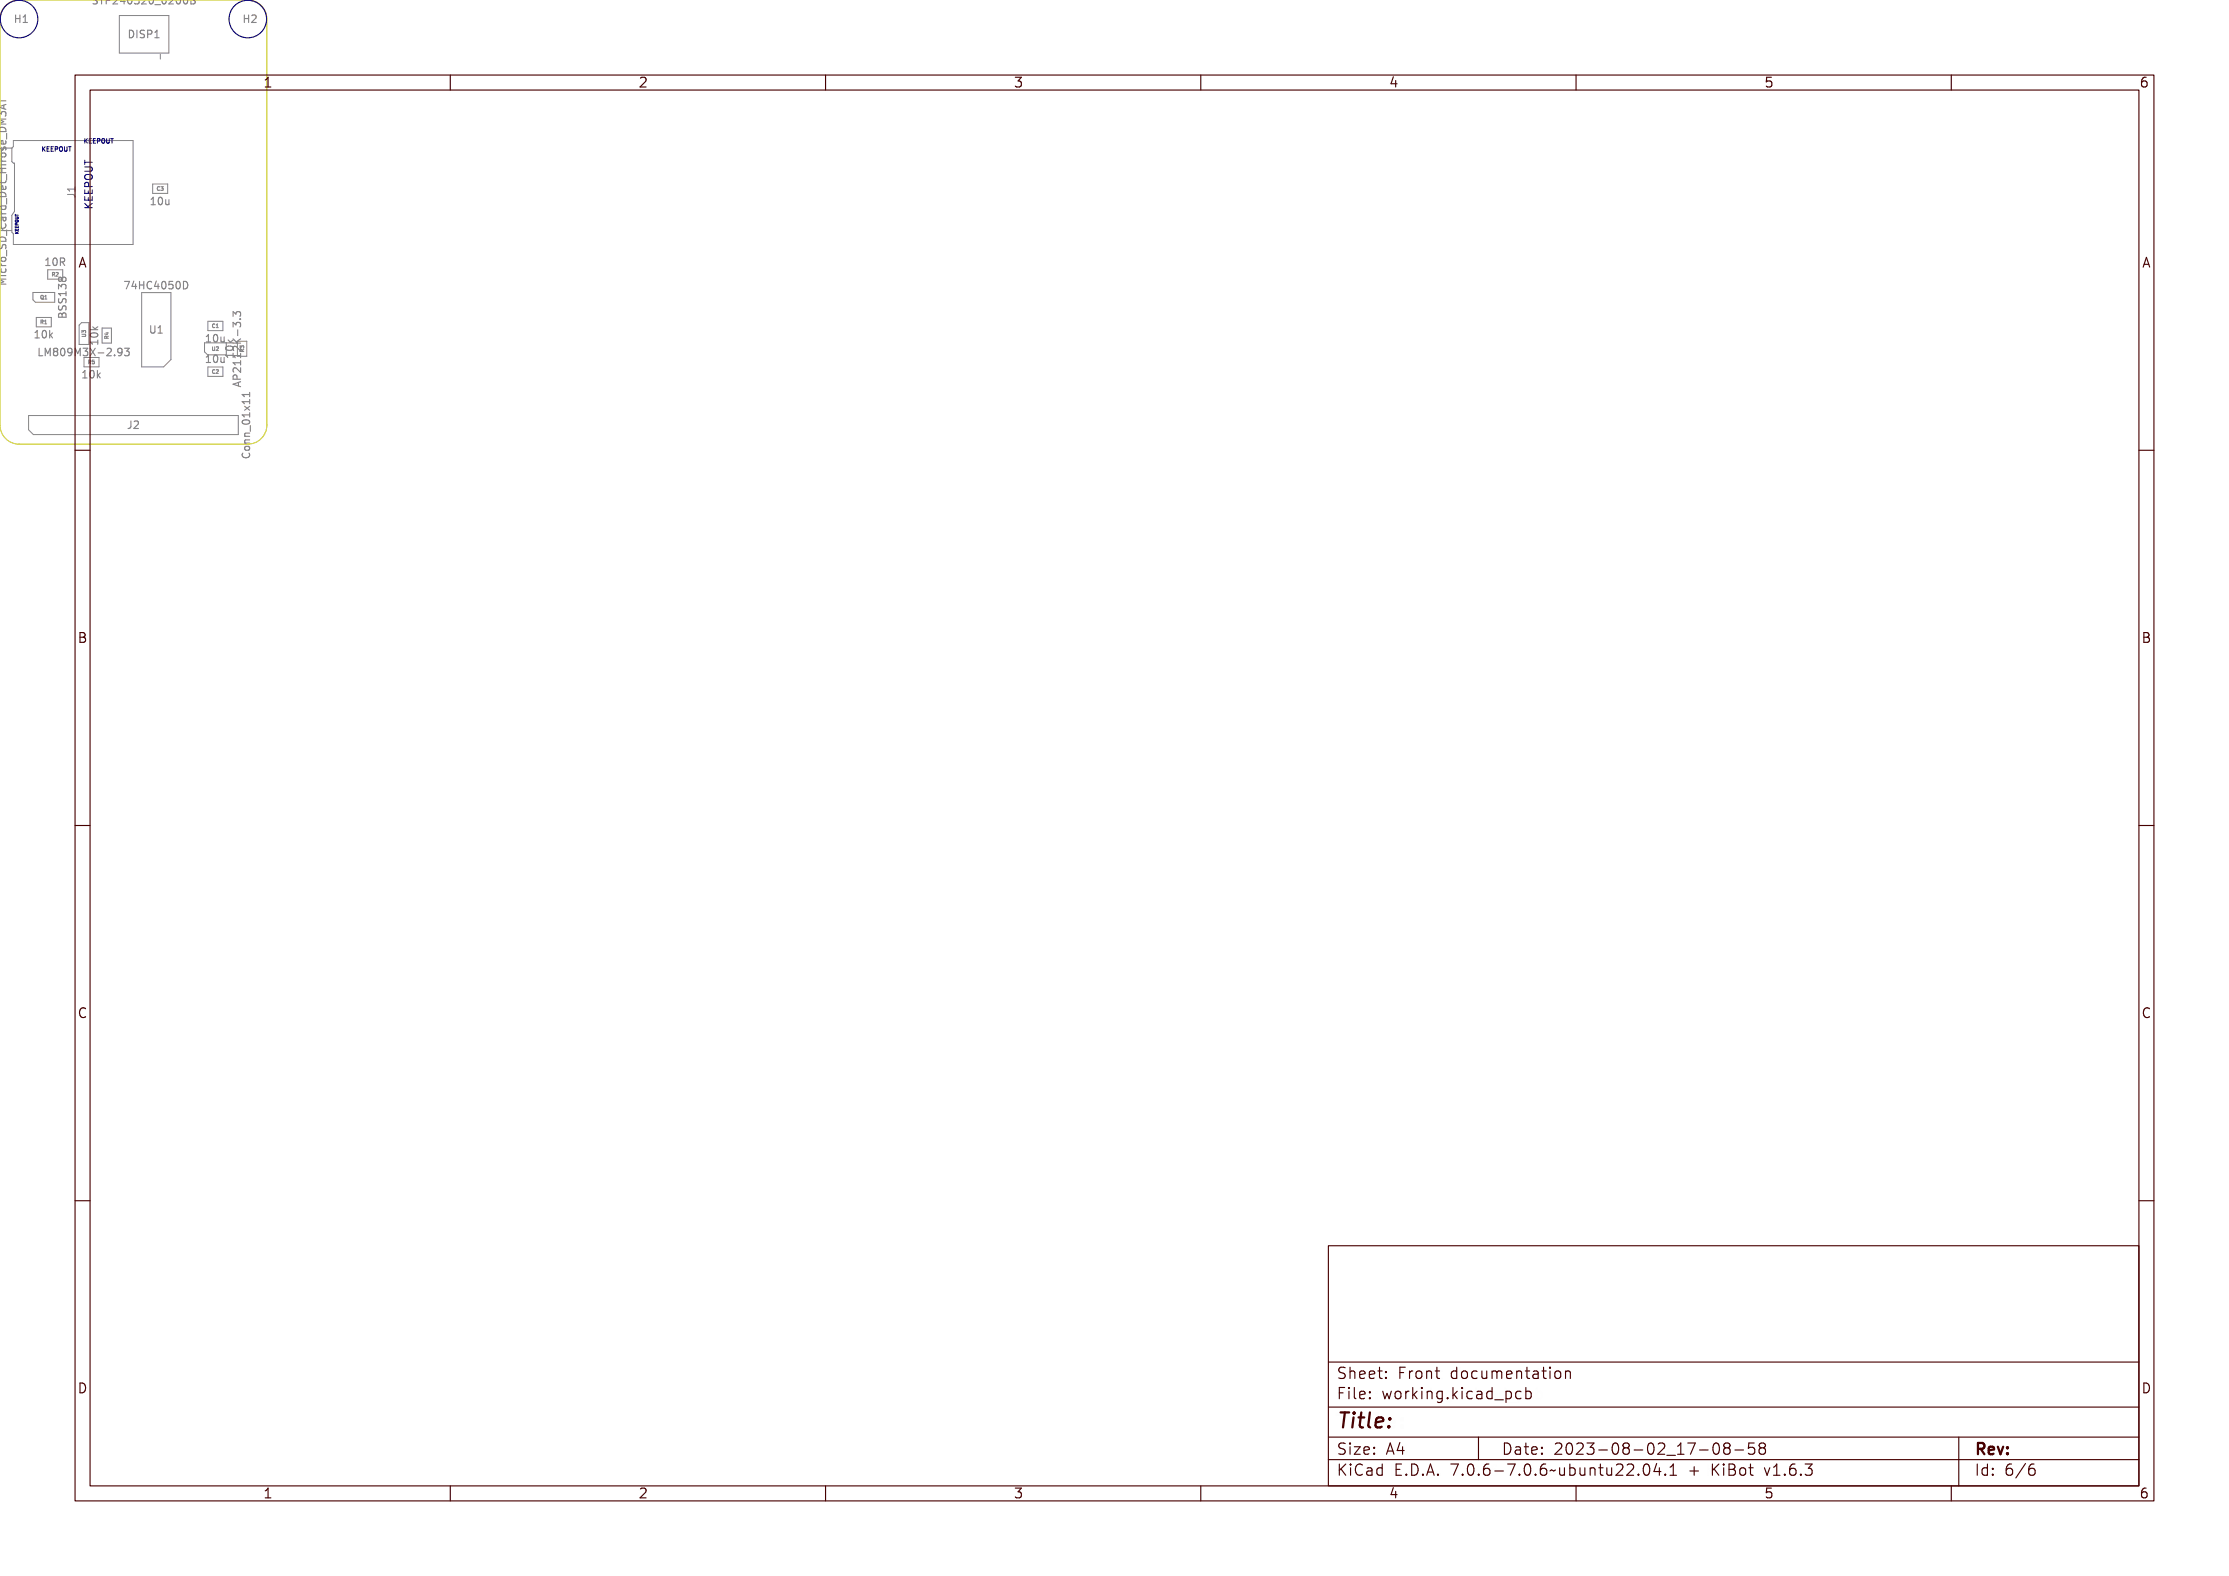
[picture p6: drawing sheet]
<svg xmlns="http://www.w3.org/2000/svg" width="297mm" height="210mm" viewBox="0 0 297 210" stroke-linecap="round" stroke-linejoin="round" font-family="sans-serif">
<defs><g id="words">
<text font-size="2.7" fill="#480000" x="178" y="190.3">Title:</text>
<g font-size="2" fill="#480000">
<text x="178" y="183.7">Sheet: Front documentation</text>
<text x="178" y="186.5">File: working.kicad_pcb</text>
<text x="178" y="193.9">Size: A4</text>
<text x="178" y="196.6">KiCad E.D.A. 7.0.6-7.0.6~ubuntu22.04.1 + KiBot v1.6.3</text>
<text x="200" y="193.9">Date: 2023-08-02_17-08-58</text>
<text x="263" y="196.6">Id: 6/6</text>
<text x="263" y="193.9">Rev:</text>
</g>
<g font-size="1.7" fill="#480000">
<text x="35" y="11.7">1</text>
<text x="85" y="11.7">2</text>
<text x="135" y="11.7">3</text>
<text x="185" y="11.7">4</text>
<text x="235" y="11.7">5</text>
<text x="285" y="11.7">6</text>
<text x="10.5" y="35.7">A</text>
<text x="285.5" y="35.7">A</text>
<text x="10.5" y="85.6">B</text>
<text x="285.5" y="85.6">B</text>
<text x="10.5" y="135.7">C</text>
<text x="285.5" y="135.7">C</text>
<text x="10.5" y="185.6">D</text>
<text x="285.5" y="185.6">D</text>
<text x="35" y="199.7">1</text>
<text x="85" y="199.7">2</text>
<text x="135" y="199.7">3</text>
<text x="185" y="199.7">4</text>
<text x="235" y="199.7">5</text>
<text x="285" y="199.7">6</text>
</g>
<g font-size="1.3" fill="#848484">
<text x="2" y="3">H1</text>
<text x="13.2" y=".6">STP240320_0200B</text>
<text x="17.2" y="5.1">DISP1</text>
<text x="32.5" y="3">H2</text>
<text x="20.1" y="27.3">10u</text>
<text x="6.2" y="35.4">10R</text>
<text x=".8" y="37.6" transform="rotate(-90 .8 37.6)">Micro_SD_Card_Det_Hirose_DM3AT</text>
<text x="17.2" y="38.5">74HC4050D</text>
<text x="4.6" y="45.1">10k</text>
<text x="6" y="47.5">LM809M3X-2.93</text>
<text x="8.8" y="42" transform="rotate(-90 8.8 42)">BSS138</text>
<text x="20" y="44.4">U1</text>
<text x="27.5" y="45.6">10u</text>
<text x="11" y="50.4">10k</text>
<text x="27.5" y="48.4">10u</text>
<text x="17" y="57.1">J2</text>
<text x="33.3" y="60.7" transform="rotate(-90 33.3 60.7)">Conn_01x11</text>
</g>
<g font-size=".8" fill="#000084">
<text x="5.8" y="20.2">KEEPOUT</text>
<text x="11.5" y="19.1">KEEPOUT</text>
</g>
<g font-size=".7" fill="#848484">
<text x="20.9" y="25.4">C3</text>
<text x="5.4" y="39.9">Q1</text>
<text x="7" y="36.8">R2</text>
<text x="5.4" y="43.2">R1</text>
<text x="28.3" y="43.7">C1</text>
<text x="28.3" y="46.7">U2</text>
<text x="11.8" y="48.5">R5</text>
<text x="28.3" y="49.8">C2</text>
</g>
</g></defs>
<g fill="none" stroke="#848484" stroke-width=".15">
<path d="M12.5 -.1l.4 .2M13.3 -.1v.1a.36 .36 0 0 1 .5 .4l-.2 .1-.3-.1v.1a.33 .33 0 0 0 .5 0 .33 .33 0 0 0 0-.4l-.4-.2M14.3 -.1v.7h.2v-.6M14.9 -.1v.7h.1v-.4h.3l.2-.3M15.4 -.1l-.2 .2h-.2v-.1M16.1 -.1l-.4 .7h.6v-.1h-.5l.5-.6M16.6 0l-.1 .3h.4v.3h.1v-.3h.1v-.1h-.1v-.2M16.7 0l-.1 .2h.3v-.2M17.4 -.1l.1 .5 .1 .1 .1-.1 .1-.4M17.9 -.1v.2a.39 .39 0 0 1-.3 .5 .43 .43 0 0 1-.3-.6M18.5 -.1l-.2 .1v.1a.22 .22 0 0 1 .2 .1 .22 .22 0 0 1-.1 .3 .22 .22 0 0 1-.2-.1h-.1v.1a.34 .34 0 0 0 .4 0 .34 .34 0 0 0 .1-.4h-.1l.1-.2M19.3 -.1l-.4 .7h.6v-.1h-.5l.5-.6"/>
<path d="M19.8 -.1l.1 .5 .1 .1 .1-.1 .1-.4M20.3 -.1v.2a.39 .39 0 0 1-.3 .5 .43 .43 0 0 1-.3-.6M21.4 -.1l.1 .5 .1 .1 .1-.1 .1-.4M21.9 -.1v.2a.39 .39 0 0 1-.3 .5 .43 .43 0 0 1-.3-.6M22.5 -.1l-.4 .7h.6v-.1h-.5l.5-.6M23 -.1l.1 .5 .1 .1 .1-.1 .1-.4M23.5 -.1v.2a.39 .39 0 0 1-.3 .5 .43 .43 0 0 1-.3-.6M23.8 -.1l.1 .5 .1 .1 .2-.1v-.4M24.3 -.1v.2a.39 .39 0 0 1-.3 .5 .43 .43 0 0 1-.3-.6M24.5 -.1v.7a.54 .54 0 0 0 .6-.2v-.2l-.2-.1 .2-.2M24.9 -.1l-.2 .1M25.9 -.1l-.1 .1"/>
<path d="M-.1 17a.51 .51 0 0 1 .7-.1 .51 .51 0 0 1 .2 .6h-.9M-.1 16h.9v.1h-.8l.5 .2v.1l-.5 .2h.8v.1h-.9M-.1 15.3h.3l.1 .2a.31 .31 0 0 1 .5-.2 .31 .31 0 0 1 0 .5l-.1 .1a.23 .23 0 0 0 0-.4 .23 .23 0 0 0-.3 0v.2h-.1a.19 .19 0 0 0-.1-.3 .19 .19 0 0 0-.3 .1 .19 .19 0 0 0 .1 .3h-.1M-.1 14.6l.9-.2v.1l-.2 .1v.3l.2 .1v.1l-.9-.2M-.1 13.6l.1 .3h.8v.1h-.8l-.1 .3M0 16.2l.4 .2-.5 .1M0 14.8l.5-.2v.3zM0 14.8h.1M0 17h.6l.1 .3h-.7zM.1 19.3l.1 .1a.17 .17 0 0 0 0 .2 .17 .17 0 0 0 .2 .1 .25 .25 0 0 1 .2-.4 .25 .25 0 0 1 .2 .3v.2h-.1a.18 .18 0 0 0 .1-.3 .18 .18 0 0 0-.2 0 .25 .25 0 0 1-.2 .3 .25 .25 0 0 1-.3-.2zM.2 18.5l.3-.1v.6a.28 .28 0 0 0 .3-.2 .28 .28 0 0 0-.1-.3 .33 .33 0 0 1 .1 .4 .33 .33 0 0 1-.3 .2 .33 .33 0 0 1-.4-.2 .33 .33 0 0 1 .1-.4zM.2 18.6h.2v.4l-.2-.2z"/>
<path d="M1.1 17.6v.8zM12.4 .5h.5M17.3 4.1a.5 .5 0 0 1 .6 .5 .5 .5 0 0 1-.6 .5zM17.4 4.2a.38 .38 0 0 1 .4 .4 .38 .38 0 0 1-.4 .4zM18.1 4.1h.6v.1h-.2v.8h.2v.1h-.6v-.1h.2v-.8h-.2zM19 4.2l.3-.1h.2v.2a.21 .21 0 0 0-.3-.1 .21 .21 0 0 0-.1 .3 .33 .33 0 0 1 .4 .4 .33 .33 0 0 1-.5 .2l-.1-.2a.23 .23 0 0 0 .3 .1 .23 .23 0 0 0 .1-.3 .31 .31 0 0 1-.4-.2 .31 .31 0 0 1 .1-.3zM19.7 4.1a.5 .5 0 0 1 .6 .2v.1a.33 .33 0 0 1-.4 .3v.4h-.2zM19.9 4.2h.1a.18 .18 0 0 1 .2 .2 .18 .18 0 0 1-.2 .2h-.1zM20.4 .8l.8 .1zM20.6 4.1h.3v.9h.2v.1h-.5v-.1h.2v-.8l-.2 .1zM24.7 .1h.1a.18 .18 0 0 1 .2 .2 .18 .18 0 0 1-.2 .2h-.1zM25.4 0h.4"/>
<path d="M25.8 0a.27 .27 0 0 1 .2 .2 .27 .27 0 0 1-.2 .3h-.4M-.1 36.9h.9v.1h-.8l.5 .2v.1l-.5 .1h.8v.2h-.9M-.1 32.1h.1a.21 .21 0 0 0-.1 .3 .21 .21 0 0 0 .3 .1 .33 .33 0 0 1 .4-.4 .33 .33 0 0 1 .2 .5l-.2 .1a.23 .23 0 0 0 .2-.3 .23 .23 0 0 0-.4-.1 .31 .31 0 0 1-.1 .3 .31 .31 0 0 1-.4 0M-.1 31.4a.51 .51 0 0 1 .7-.1 .51 .51 0 0 1 .2 .6h-.9M-.1 29.9a.38 .38 0 0 0 .5 .3 .38 .38 0 0 0 .3-.5h.1a.46 .46 0 0 1-.1 .5 .46 .46 0 0 1-.6 .1l-.2-.1M-.1 29.7h.1l-.1 .2M-.1 25.8a.51 .51 0 0 1 .7-.1 .51 .51 0 0 1 .2 .6h-.9M-.1 24.4h.2v-.3h.1v.3h.5v-.3h.1v.3l-.1 .1h-.5v.2h-.1v-.2h-.2M-.1 22.5h.9v.1h-.4v.4h.4v.1h-.9M0 37.1l.4 .1-.5 .1M0 36.3l-.1 .2M0 27.3h.8v.1h-.1l.1 .1a.36 .36 0 0 1-.3 .4 .36 .36 0 0 1-.4-.4l.1-.1h-.2"/>
<path d="M0 22.6h.3v.4h-.4M0 21.9l-.1 .1M0 31.5h.6l.1 .3h-.7zM0 25.9h.6l.1 .3h-.7zM.1 36.3h.6v-.2h.1v.6h-.1v-.2h-.5v.1h-.1zM.1 21.9h.6v-.2h.1v.6h-.1v-.3h-.5v.2h-.1zM.1 34.5h.2a.24 .24 0 0 0-.1 .2 .24 .24 0 0 0 .3 .1h.3v.2h-.7v-.2h.1a.26 .26 0 0 1-.1-.3zM.1 28h.2a.24 .24 0 0 0-.1 .3 .24 .24 0 0 0 .3 .1h.3v.1h-.7v-.1h.1a.26 .26 0 0 1-.1-.4zM.1 20.8h.2a.24 .24 0 0 0-.1 .3 .24 .24 0 0 0 .3 .1h.3v.1h-.7v-.1h.1a.26 .26 0 0 1-.1-.4zM.1 35.3h.2a.27 .27 0 0 0 0 .4 .27 .27 0 0 0 .3 0 .27 .27 0 0 0 .1-.4 .3 .3 0 0 1 .2 .4 .3 .3 0 0 1-.4 .2 .36 .36 0 0 1-.4-.2 .36 .36 0 0 1 0-.4zM.1 29l.7-.1v.1h-.1a.25 .25 0 0 1 .1 .3 .25 .25 0 0 1-.3 .2 .25 .25 0 0 1-.1-.3v-.2a.24 .24 0 0 0-.2 .2 .24 .24 0 0 0 .1 .2 .29 .29 0 0 1-.2-.4zM.2 33.8a.36 .36 0 0 1 .5-.1 .36 .36 0 0 1-.1 .6h-.1a.32 .32 0 0 1-.4-.2 .32 .32 0 0 1 .1-.3z"/>
<path d="M.2 24.9h.3v.5a.28 .28 0 0 0 .3-.2 .28 .28 0 0 0-.1-.3 .33 .33 0 0 1 .1 .4 .33 .33 0 0 1-.3 .2 .33 .33 0 0 1-.4-.2 .33 .33 0 0 1 .1-.4zM.2 20.1a.36 .36 0 0 1 .5 0 .36 .36 0 0 1-.1 .6h-.1a.32 .32 0 0 1-.4-.2 .32 .32 0 0 1 .1-.4zM.2 25h.2v.4l-.2-.2zM.3 33.9l.3-.1 .1 .1a.26 .26 0 0 1-.2 .3 .26 .26 0 0 1-.3-.3zM.3 27.5l.3-.1 .1 .1a.26 .26 0 0 1-.2 .3 .26 .26 0 0 1-.3-.3zM.3 20.2h.3l.1 .1a.26 .26 0 0 1-.2 .3 .26 .26 0 0 1-.3-.3zM.5 29a.21 .21 0 0 1 .2 .1 .21 .21 0 0 1 0 .3l-.2-.1zM1.1 32.8v.8zM1.1 30.4v.8zM1.1 26.4v.8zM1.1 23.2v.8zM6.3 34.5h.4v.8h.2v.1h-.6v-.1h.2v-.7h-.2z"/>
<path d="M7.1 34.6a.27 .27 0 0 1 .5 0l.1 .1a.43 .43 0 0 1 0 .5 .43 .43 0 0 1-.5 .2 .7 .7 0 0 1-.1-.8zM7.3 34.6l.1-.1a.54 .54 0 0 1 0 .8l-.2-.2zM7.9 34.5a.49 .49 0 0 1 .5 .1v.2l-.1 .2 .3 .4h-.2l-.1-.3-.2-.1h-.1v.4h-.1zM7.9 39.1h.8v-.2h.1v.5h-.1v-.2h-.7v.3h-.1zM7.9 39.8h.1a.21 .21 0 0 0-.1 .3 .21 .21 0 0 0 .3 0 .33 .33 0 0 1 .4-.4 .33 .33 0 0 1 .2 .6h-.1a.23 .23 0 0 0 .1-.3 .23 .23 0 0 0-.4-.1 .33 .33 0 0 1-.4 .4 .33 .33 0 0 1-.1-.5zM7.9 38.2h.3l.1 .1a.31 .31 0 0 1 .5-.1 .31 .31 0 0 1 0 .5h-.1a.23 .23 0 0 0 0-.3 .23 .23 0 0 0-.3 0v.2h-.1a.19 .19 0 0 0-.1-.3 .19 .19 0 0 0-.3 .1 .19 .19 0 0 0 .1 .2l-.1 .1zM7.9 37.4l.3-.1 .1 .2a.28 .28 0 0 1 .5-.1 .28 .28 0 0 1 0 .4 .28 .28 0 0 1-.5-.1 .27 .27 0 0 1-.4 .1 .27 .27 0 0 1 0-.4zM8 34.6h.1a.17 .17 0 0 1 .2 .1 .17 .17 0 0 1-.2 .2h-.1zM16.6 37.5h.7l-.5 1M17.3 37.6h.6l-.3 .9h-.2l.4-.8h-.5zM18.5 37.6h.1v.6h.2v.1h-.2v.2h-.1v-.2h-.4zM18.5 37.7v.5h-.3z"/>
<path d="M18.9 37.6h.1v.4h.4v-.4h.1v.9h-.1v-.4h-.4v.4h-.1zM19.8 37.7l.4-.1h.1v.1h-.1a.37 .37 0 0 0-.4 .4 .37 .37 0 0 0 .5 .3v.1a.46 .46 0 0 1-.5-.1 .46 .46 0 0 1-.1-.6zM20.9 37.6h.1v.6h.2v.1h-.2v.2h-.1v-.2h-.4zM20.9 37.7v.5h-.3zM21.4 37.7a.27 .27 0 0 1 .5 0v.1a.43 .43 0 0 1 0 .5 .43 .43 0 0 1-.4 .2 .7 .7 0 0 1-.1-.8zM21.5 37.7h.1a.54 .54 0 0 1 0 .8l-.1-.3zM22.2 37.6h.5v.1h-.4v.2a.36 .36 0 0 1 .4 .5 .36 .36 0 0 1-.6 .1v-.1a.26 .26 0 0 0 .4 .1 .26 .26 0 0 0 0-.4 .26 .26 0 0 0-.3 0zM23 37.7a.27 .27 0 0 1 .5 0v.1a.43 .43 0 0 1 .1 .5 .43 .43 0 0 1-.5 .2 .7 .7 0 0 1-.1-.8zM23.2 37.7a.54 .54 0 0 1 0 .8l-.1-.3zM23.7 37.6a.5 .5 0 0 1 .7 .5 .5 .5 0 0 1-.7 .4zM23.9 37.7a.38 .38 0 0 1 .3 .4 .38 .38 0 0 1-.3 .3zM24.7 37.5a.54 .54 0 0 1 .3 .5 .54 .54 0 0 1-.3 .5"/>
<path d="M4.8 44.1h.3v.9h.2v.1h-.5v-.1h.2v-.8l-.2 .1zM5.2 46.4v1h.5M5.6 44.2a.27 .27 0 0 1 .5 0v.2a.43 .43 0 0 1 .1 .5 .43 .43 0 0 1-.5 .2 .69 .69 0 0 1-.1-.9zM5.8 44.2a.54 .54 0 0 1 0 .8l-.1-.2zM6.1 46.5h.2v.8h.4v.2h-.6zM6.4 44.1h.1v.6l.3-.4h.2l-.3 .3 .3 .5h-.1l-.3-.4-.1 .1v.3h-.1zM6.8 46.5h.2l.2 .5 .2-.5h.1v1h-.1v-.9l-.2 .5h-.1l-.1-.5v.9h-.2zM7.8 46.5a.27 .27 0 0 1 .4 0 .27 .27 0 0 1-.1 .4 .28 .28 0 0 1 .1 .5 .28 .28 0 0 1-.4 0 .28 .28 0 0 1 .1-.5l-.2-.1zM7.9 40.6h.1a.21 .21 0 0 0-.1 .3 .21 .21 0 0 0 .3 0 .33 .33 0 0 1 .4-.4 .33 .33 0 0 1 .2 .6h-.1a.23 .23 0 0 0 .1-.3 .23 .23 0 0 0-.4-.1 .33 .33 0 0 1-.4 .4 .33 .33 0 0 1-.1-.5zM7.9 41.4l.3-.1 .1 .2a.27 .27 0 0 1 .4-.2 .27 .27 0 0 1 .1 .3v.3h-.9zM8 41.5h.2l.1 .3h-.3zM8.4 41.5h.3v.3h-.3z"/>
<path d="M8.6 46.6a.27 .27 0 0 1 .4 0l.1 .1a.43 .43 0 0 1 0 .5 .43 .43 0 0 1-.4 .2 .7 .7 0 0 1-.1-.8zM8.7 46.6h.1a.54 .54 0 0 1 0 .8l-.2-.3zM9.3 46.5a.31 .31 0 0 1 .4 0 .31 .31 0 0 1 .2 .2 .46 .46 0 0 1 0 .5 .46 .46 0 0 1-.5 .3l-.1-.2a.29 .29 0 0 0 .4 0 .29 .29 0 0 0 .1-.3 .31 .31 0 0 1-.5 0 .31 .31 0 0 1 0-.5zM10 46.5h.2l.2 .5 .2-.5h.1v1h-.1v-.9l-.2 .5h-.1l-.1-.5v.9h-.2zM10.9 46.5a.29 .29 0 0 1 .5 0 .29 .29 0 0 1-.1 .4 .31 .31 0 0 1 .1 .5 .31 .31 0 0 1-.5 0v-.1a.23 .23 0 0 0 .3 .1 .23 .23 0 0 0 0-.4h-.1v-.1a.19 .19 0 0 0 .2-.1 .19 .19 0 0 0-.1-.3 .19 .19 0 0 0-.2 .1zM11.1 49.5l.4-.1v.9h.2v.1h-.5v-.1h.2v-.7h-.3zM11.6 46.5h.2l.2 .3 .2-.3h.2l-.3 .4 .3 .6h-.2l-.2-.5-.3 .5h-.1l.3-.6zM12 49.6a.27 .27 0 0 1 .4 0l.1 .1a.43 .43 0 0 1 0 .5 .43 .43 0 0 1-.4 .2 .69 .69 0 0 1-.1-.8zM12 43.9h1M12.1 44.5a.59 .59 0 0 1 .9 .2 .57 .57 0 0 1-1-.1zM12.1 45.4h.9v-.2h.1v.5h-.1v-.2h-.8l.1 .3h-.2zM12.1 49.5h.1a.54 .54 0 0 1 0 .8l-.2-.2z"/>
<path d="M12.1 44.6a.62 .62 0 0 1 1 .1 .56 .56 0 0 1-.5 .3 .56 .56 0 0 1-.5-.3zM12.2 44.6l.6-.1 .2 .2a.54 .54 0 0 1-.8 0zM12.3 43.6l.3 .3 .5-.4v.2l-.4 .2 .1 .1h.3v.2h-1v-.2h.5l-.3-.3zM12.4 43.5l.3 .4M12.6 47h.4v.1h-.4zM12.7 49.4h.2v.6l.3-.3h.1l-.3 .3 .4 .4h-.2l-.2-.4-.1 .1v.3h-.2zM13 45.3v.6M13 45.6h-1l.3 .3M13 43.5l-.4 .3M13.3 46.5a.35 .35 0 0 1 .5 .1 .35 .35 0 0 1-.2 .5l-.2 .2h.5v.2h-.6l.2-.4a.27 .27 0 0 0 .2-.3 .27 .27 0 0 0-.2-.2l-.2 .1zM14.3 47.3h.2v.2h-.2zM15 46.5a.31 .31 0 0 1 .3 0 .31 .31 0 0 1 .2 .2 .46 .46 0 0 1 0 .5 .46 .46 0 0 1-.5 .3v-.2a.29 .29 0 0 0 .3 0 .29 .29 0 0 0 .1-.3 .31 .31 0 0 1-.5 0 .31 .31 0 0 1 .1-.5z"/>
<path d="M15.7 46.5a.29 .29 0 0 1 .5 0 .29 .29 0 0 1-.1 .4 .31 .31 0 0 1 .1 .5 .31 .31 0 0 1-.4 0l-.1-.1a.23 .23 0 0 0 .3 .1 .23 .23 0 0 0 0-.4h-.1v-.1a.19 .19 0 0 0 .2-.1 .19 .19 0 0 0 0-.3 .19 .19 0 0 0-.3 .1zM16.6 46.4h.6l-.3 .4 .3 .1v.3l-.2 .2h-.3M30.1 47.4h1M30.1 45.7h1M30.1 47.2h.9v-.2h.1v.5h-.1v-.2h-.7v.2h-.1zM30.1 46.3a.62 .62 0 0 1 1 .2 .56 .56 0 0 1-.5 .3 .56 .56 0 0 1-.5-.3zM30.2 47.4l.1 .2M30.2 46.4l.6-.1 .2 .2a.54 .54 0 0 1-.8 0zM30.4 45.3l.3 .3 .4-.3v.1l-.4 .3 .1 .1h.3v.1h-1v-.1h.6l-.3-.3zM30.4 45.3l.4 .4M31.1 42.1v-.6l.3 .4 .1-.3h.5l.1 .1-.1 .4M31.1 43.6v-.6l.3 .3 .1-.3h.5l.1 .1-.1 .5"/>
<path d="M31.1 45.7h1M31.1 45.1l.5 .6M31.1 47.1v.5M31.1 46.4a.57 .57 0 0 0-1 0 .62 .62 0 0 0 1 0M31.1 45.3l-.4 .3M31.1 50.4l1-.3v.1l-.3 .1v.4h.3v.2l-1-.3zM31.1 48h.9v-.2h.1v.5h-.1v-.2h-.8l.1 .2h-.1zM31.1 47.2h.9v-.2h.1v.5h-.1v-.2h-.8l.1 .2h-.1zM31.1 45.3l.4 .4 .6-.4v.1l-.5 .4 .1 .1h.4v.1h-1v-.1h.5l-.5-.5zM31.2 43.9l.2-.1 .2 .2a.31 .31 0 0 1 .4-.2 .31 .31 0 0 1 .1 .5l-.2 .1a.23 .23 0 0 0 .1-.4 .23 .23 0 0 0-.3 0l-.1 .2h-.1a.19 .19 0 0 0 0-.2 .19 .19 0 0 0-.3 0 .19 .19 0 0 0 .1 .3l-.1 .1zM31.2 42.3l.2-.1 .2 .2a.31 .31 0 0 1 .4-.2 .31 .31 0 0 1 .1 .5l-.2 .1a.23 .23 0 0 0 .1-.4 .23 .23 0 0 0-.3 0l-.1 .2h-.1a.19 .19 0 0 0 0-.2 .19 .19 0 0 0-.3 0 .19 .19 0 0 0 .1 .3l-.1 .1zM31.2 48.7a.63 .63 0 0 1 .8 .3v-.4h.1v.6l-.3-.2a.27 .27 0 0 0-.3-.3 .27 .27 0 0 0-.3 .3l.1 .2h-.1l-.1-.1z"/>
<path d="M31.2 46.3a.63 .63 0 0 1 .8 .3v-.4h.1v.6l-.3-.2a.27 .27 0 0 0-.3-.3 .27 .27 0 0 0-.3 .3l.1 .2h-.1l-.1-.2zM31.2 49.4l.2-.1a.33 .33 0 0 1 .3 .5h.4v.2h-1zM31.2 50.5l.5-.1v.2zM31.3 49.5h.3v.3h-.4zM31.6 50.5l-.1-.4-.1-.1h-.2l-.1 .1v.4h1M31.7 44v.7M31.7 44.7h.1v.3h-.1zM31.8 51v.4M31.9 43.2h.2v.2h-.2zM32 42.5h.1M32.1 46.1v.7l-.8-.7-.2 .2 .1 .4M32.1 49v.6l-.8-.6-.2 .2 .1 .4"/>
<path d="M32.1 47.4h-1l.2 .3M32.1 50.9l-1 .3 1 .3M32.1 47.1v.6M32.1 48.1v.5M32.1 48.3h-1l.2 .3M32.1 45.1l-.6 .5M32.3 55.3h.9v-.2h.1v.6h-.1v-.2h-.7v.2h-.1zM32.3 53.7h.9v-.2h.1v.6h-.1v-.2h-.7v.2h-.1zM32.3 52.9h.9v-.2h.1v.6h-.1v-.2h-.7v.2h-.1zM32.4 56.1a.62 .62 0 0 1 .9 .1 .56 .56 0 0 1-.5 .4 .56 .56 0 0 1-.5-.4zM32.4 60h.1l-.1 .1a.38 .38 0 0 0 .5 .4 .38 .38 0 0 0 .3-.5h.1a.46 .46 0 0 1-.1 .5 .46 .46 0 0 1-.6 0 .4 .4 0 0 1-.2-.5zM32.4 56.2l.6-.1 .2 .1a.54 .54 0 0 1-.8 0z"/>
<path d="M32.6 54.3l.3 .3 .4-.3v.1l-.3 .2 .3 .2v.2l-.4-.3-.3 .3v-.2l.2-.2-.2-.2zM32.6 58.4h.7v.1h-.5l-.1 .1 .1 .2h.5v.1h-.7v-.1h.1l-.1-.1zM32.6 57.6h.7v.1h-.5l-.1 .1 .1 .2h.5v.1h-.7v-.1h.1l-.1-.1zM32.7 59.2a.36 .36 0 0 1 .5 0 .36 .36 0 0 1-.1 .5l-.2 .1a.32 .32 0 0 1-.3-.2 .32 .32 0 0 1 .1-.4zM32.7 59.3h.4l.1 .1a.26 .26 0 0 1-.3 .2 .26 .26 0 0 1-.2-.2zM33.6 56.6v.8z"/>
<circle cx="17.6" cy=".1" r=".09"/>
<circle cx="20" cy=".1" r=".09"/>
<circle cx="21.6" cy=".1" r=".09"/>
<circle cx="23.2" cy=".1" r=".09"/>
<circle cx="24" cy=".1" r=".09"/>
<circle cx="7.4" cy="34.9" r=".09"/>
<circle cx="8.1" cy="37.6" r=".16"/>
<circle cx="8.6" cy="37.6" r=".19"/>
<circle cx="21.6" cy="38.1" r=".09"/>
<circle cx="23.2" cy="38.1" r=".09"/>
<circle cx="5.8" cy="44.6" r=".09"/>
<circle cx="8" cy="46.7" r=".16"/>
<circle cx="8" cy="47.2" r=".19"/>
<circle cx="8.8" cy="47" r=".09"/>
<circle cx="9.6" cy="46.8" r=".21"/>
<circle cx="12.2" cy="49.9" r=".09"/>
<circle cx="12.6" cy="44.7" r=".09"/>
<circle cx="15.2" cy="46.8" r=".21"/>
<circle cx="30.6" cy="46.5" r=".09"/>
<circle cx="32.8" cy="56.2" r=".09"/>
</g>
<g fill="none" stroke="#848484" stroke-width=".13">
<path d="M1.6 19.7l.2-.2v-.8h15.9v13.9h-15.9v-1.5l-.2-.2v-2.2l.3-.5v-6.5h-.1l-.2-.2M15.9 2.1h6.6v5h-6.6zM21.4 7.2v.7M.2 20.2v10M4.4 39h2.9v1.3h-2.6l-.3-.4zM6.4 36h2v1.2h-2zM9 25.9h.7a.32 .32 0 0 1 .3 .4M9.1 25.8h.6a.35 .35 0 0 1 .3 .5h-.2a.22 .22 0 0 0 .1-.3 .22 .22 0 0 0-.2-.1h-.5v.2h-.1zM9.1 25.1h.8v-.2h.1v.5h-.1v-.2h-.7v.2h-.1zM10 24.9v.6M10 25.2h-1l.3 .3M18.9 39h3.9v8.9l-1 1h-2.9z"/>
<path d="M20.3 24.5h2v1.3h-2zM3.8 55.4h27.9v2.5h-27.3l-.6-.6zM4.8 42.3h2v1.3h-2zM10.5 43.3l.4-.3h.9v2.9h-1.3zM10.9 44.5h.4l.1 .1-.1 .2h-.4M10.9 44.4v-.4l.2 .2 .1-.1h.2v.3M11 44.5h.3a.16 .16 0 0 1 .2 .1 .16 .16 0 0 1-.2 .2l-.3-.1h.4v-.1zM11 44.2h.2a.15 .15 0 0 1 .2 0 .15 .15 0 0 1 0 .2v-.2a.1 .1 0 0 0-.1 0 .1 .1 0 0 0-.1 .1l-.2-.1v.2zM11.2 47.6v1.3h2v-1.3M13.6 43.7h1.2v2h-1.2zM14 44.8v.3h.5M14 44.4l.4-.1 .1 .2h-.1l-.1 .2z"/>
<path d="M14 44.8h.1M14 44.8h.2v.3M14 44.8h.2v.1l.3-.2-.2 .2 .2 .2h-.5zM14.1 44.5h.2v.1zM14.1 44.9h.1v.1h-.2zM14.1 44.4h.4M14.3 44.3v.3l-.4-.1M14.5 44.8l-.3 .2M27.3 45.7h2.9v1.6h-2.5l-.4-.4zM27.7 48.9h2v1.3h-2zM27.7 42.8h2v1.3h-2zM31.6 45.5h1.3v2h-1.3z"/>
<path d="M32 46.4v-.3l.2 .1v-.1h.2v.3M32.1 46.2h.1a.15 .15 0 0 1 .3 0 .15 .15 0 0 1-.1 .2l.1-.1a.11 .11 0 0 0-.2-.1 .1 .1 0 0 0 0 .1l-.2-.1-.1 .2zM32.1 46.6l.1-.1 .1 .1 .2-.1-.2 .2 .2 .1h-.5zM32.1 46.6h.1v.2h-.1zM32.2 46.8v-.2h-.2v.2h.5M32.5 46.6l-.3 .1"/>
</g>
<path d="M1 .6l1-.5 .5-.1h30.5a2.54 2.54 0 0 1 2.6 2.5v54.1a2.54 2.54 0 0 1-2.6 2.6h-30.5a2.54 2.54 0 0 1-2.5-2.6v-54.1a2.53 2.53 0 0 1 1-1.9z" fill="none" stroke="#c2c200" stroke-width=".13"/>
<g fill="none" stroke="#000084" stroke-width=".13">
<path d="M5.9 19.6h.1v.3l.3-.3-.2 .2 .2 .4h-.1l-.2-.3v.3h-.1zM6.4 19.6h.4l-.3 .1v.1h.2l-.2 .1v.2l.3 .1h-.4zM6.9 19.6h.3l-.2 .1v.1h.2l-.2 .1v.2l.2 .1h-.3zM7.4 19.6h.1a.19 .19 0 0 1 .2 .2 .19 .19 0 0 1-.3 .1v.3zM7.4 19.7h.1a.11 .11 0 0 1 .2 .1 .11 .11 0 0 1-.2 .1h-.1zM7.9 19.7v-.1a.28 .28 0 0 1 .3 .3 .28 .28 0 0 1-.3 .3l-.1-.2zM8 19.7a.23 .23 0 0 1 .1 .2 .23 .23 0 0 1-.1 .2zM8.3 19.6h.1v.4a.11 .11 0 0 0 .1 .1 .11 .11 0 0 0 .1-.1v-.4h.1v.4a.19 .19 0 0 1-.2 .2 .19 .19 0 0 1-.2-.2zM8.8 19.6h.4l-.2 .1v.5h-.1v-.5zM11.5 18.5h.1v.3l.3-.3-.2 .3 .3 .3h-.1l-.2-.3-.1 .3h-.1zM12 18.5h.4l-.3 .1v.2h.3h-.3v.2l.3 .1h-.4zM12.5 18.5h.4l-.3 .1v.2h.2h-.2v.2l.3 .1h-.4z"/>
<path d="M13 18.5h.2a.19 .19 0 0 1 .2 .3 .19 .19 0 0 1-.3 .1v.2h-.1zM13.1 18.6h.1a.11 .11 0 0 1 .1 .1 .11 .11 0 0 1-.1 .1h-.1zM13.5 18.6l.1-.1a.28 .28 0 0 1 .2 .3 .28 .28 0 0 1-.2 .3l-.1-.2zM13.6 18.6a.23 .23 0 0 1 .1 .2 .23 .23 0 0 1-.1 .2zM13.9 18.5h.1v.4a.11 .11 0 0 0 .1 .1 .11 .11 0 0 0 .1-.1v-.4h.1v.4a.19 .19 0 0 1-.2 .2 .19 .19 0 0 1-.2-.2zM14.4 18.5h.4l-.2 .1v.5v-.5zM2 31.1h.4M2 30.9l.3 .2M2 28.9l.4 .1v.1h-.4M2 30.1v.2h.4v-.2M2 30.5v.2h.4v-.2M2 28.6v.2"/>
<path d="M2 28.7h.4M2.1 30.7l.1 .1 .3-.1-.2 .1 .2 .1h-.4h.1zM2.1 30.4v.2h.1v-.2l.1 .2h.1l.1-.2v.2h-.4zM2.1 30.1v.1h.1v-.1l.1 .1h.1l.1-.2v.3h-.4zM2.1 29.1h.2a.12 .12 0 0 1 .2 .1 .12 .12 0 0 1-.2 .1h-.2h.3v-.1zM2.1 28.7v.2h.4h-.4v.1zM2.1 29.3h.3v.2l-.3 .1zM2.1 29.8l.1-.1 .1 .2 .2 .1h-.4zM2.1 29.4l.3 .1a.17 .17 0 0 1-.1 .2 .18 .18 0 0 1-.2-.3zM2.1 29.5h.3l-.2 .1zM2.1 29.8h.1l.1 .1h-.2zM2.2 30.2v.1"/>
<path d="M2.2 30.6v.1M2.2 30v-.2h-.1l-.1 .2h.4M2.4 30.9l-.2 .1M11.3 27.7h1M11.3 27.1l.6 .6M11.3 22.2h.8l.2 .2-.1 .3-.1 .1h-.8M11.3 25.3v.5h1v-.5M11.3 26.2v.5h1v-.5M11.3 21.3v.6M11.3 21.6h1M11.4 26.6l.4 .4 .5-.4v.1l-.5 .4 .2 .1h.3v.1h-.9v-.1h.4l-.4-.4zM11.4 25.9h.1v.4h.3v-.4h.1v.4h.3v-.4h.1v.6h-.9z"/>
<path d="M11.4 25.1h.1v.4h.3v-.4h.1v.4h.3v-.4h.1v.6h-.9zM11.4 22.7h.6a.32 .32 0 0 1 .3 .3 .32 .32 0 0 1-.3 .3h-.6v-.1h.6a.18 .18 0 0 0 .2-.2 .18 .18 0 0 0-.2-.2h-.6zM11.4 21.8h.1v.3h.8v.1h-.8v.3h-.1zM11.4 23.3a.68 .68 0 0 1 .9 .2 .33 .33 0 0 1-.3 .4h-.4a.34 .34 0 0 1-.3-.2 .34 .34 0 0 1 .1-.4zM11.4 24.3l.2-.1a.33 .33 0 0 1 .3 .5h.4v.2h-.9zM11.5 23.5h.1a.53 .53 0 0 1 .7 .3 .55 .55 0 0 1-.5 .3 .55 .55 0 0 1-.5-.3zM11.5 23.7l.5-.1 .2 .2a.51 .51 0 0 1-.8 0zM11.5 24.4h.3v.3h-.3zM11.8 25.4v.4M11.8 26.3v.4M11.8 24.9v-.5l-.2-.1h-.2l-.1 .2v.4h1M12.3 27.1l-.6 .4"/>
</g>
<g fill="none" stroke="#000084" stroke-width=".15">
<circle cx="2.5" cy="2.5" r="2.5"/>
<circle cx="33" cy="2.5" r="2.5"/>
</g>
<g fill="none" stroke="#480000" stroke-width=".15">
<path d="M10 10h277v190h-277zM12 12h273v186h-273zM60 10v2M110 10v2M160 10v2M210 10v2M260 10v2M10 60h2M285 60h2M10 110h2M285 110h2M10 160h2"/>
<path d="M285 160h2M177 166h108v32h-108zM60 198v2M110 198v2M160 198v2M177 181.5h108M177 187.5h108M177 191.5h108M177 194.5h108M178.1 195.2h.2v.6l.6-.6h.3l-.6 .6 .6 .8h-.2l-.5-.7-.2 .2v.5h-.2zM178.2 185h.9v.2h-.7v.4h.6v.2h-.6v.7h-.2zM178.3 182.4l.5-.1h.2v.2a.34 .34 0 0 0-.4-.1 .34 .34 0 0 0-.2 .4 .62 .62 0 0 1 .6 .7 .71 .71 0 0 1-.8 .2v-.2a.4 .4 0 0 0 .4 .1 .4 .4 0 0 0 .3-.3l-.4-.2a.4 .4 0 0 1-.3-.3 .4 .4 0 0 1 .1-.4z"/>
<path d="M178.3 192.5l.5-.1h.2v.2a.34 .34 0 0 0-.4-.1 .34 .34 0 0 0-.2 .4 .62 .62 0 0 1 .6 .7 .71 .71 0 0 1-.8 .2v-.2a.4 .4 0 0 0 .4 .1 .4 .4 0 0 0 .3-.3l-.4-.2a.4 .4 0 0 1-.3-.3 .4 .4 0 0 1 .1-.4zM179.4 182.2h.2v.6a.35 .35 0 0 1 .4-.1 .35 .35 0 0 1 .2 .4v.6h-.2v-.8l-.2-.1a.28 .28 0 0 0-.2 .3v.6h-.2zM179.5 185.4h.4v.9h.4v.2h-.9v-.2h.3v-.8h-.2zM179.5 192.8h.4v.9h.4v.1h-.9v-.1h.3v-.8h-.2zM179.5 195.6h.4v.9h.4v.1h-.9v-.1h.3v-.8h-.2zM179.7 184.9h.2v.3h-.2zM179.7 192.3h.2v.3h-.2zM179.7 195.1h.2v.3h-.2zM180.6 184.9h.4v1.3l.1 .1h.3v.2a.4 .4 0 0 1-.5-.4v-1h-.3zM180.6 192.8h.8v.1l-.6 .8h.6v.1h-.8v-.1l.6-.8h-.6zM180.7 182.8a.49 .49 0 0 1 .6-.1 .49 .49 0 0 1 .2 .5h-.8a.42 .42 0 0 0 .3 .4 .42 .42 0 0 0 .4-.1v.2a.6 .6 0 0 1-.8-.1 .6 .6 0 0 1 .1-.8zM180.7 195.4l.3-.2h.2h.3v.2a.43 .43 0 0 0-.6 0 .43 .43 0 0 0-.2 .5 .43 .43 0 0 0 .2 .5 .43 .43 0 0 0 .6 0v.2a.62 .62 0 0 1-.7 0 .62 .62 0 0 1-.3-.7z"/>
<path d="M180.8 182.9l.2-.1a.27 .27 0 0 1 .3 .3h-.6zM181.8 195.6a.5 .5 0 0 1 .6-.1 .5 .5 0 0 1 .2 .5v.6h-.1v-.1a.38 .38 0 0 1-.5 .2 .38 .38 0 0 1-.2-.5 .38 .38 0 0 1 .4-.2h.3a.35 .35 0 0 0-.3-.4 .35 .35 0 0 0-.4 .2zM181.9 182.8a.49 .49 0 0 1 .6-.1 .49 .49 0 0 1 .2 .5h-.8a.42 .42 0 0 0 .3 .4 .42 .42 0 0 0 .5-.1v.2a.6 .6 0 0 1-.9-.1 .6 .6 0 0 1 .1-.8zM181.9 185.5a.49 .49 0 0 1 .6-.1 .49 .49 0 0 1 .2 .5h-.8a.42 .42 0 0 0 .3 .4 .42 .42 0 0 0 .5-.1v.2a.6 .6 0 0 1-.9-.1 .6 .6 0 0 1 .1-.8zM181.9 192.9a.49 .49 0 0 1 .6-.1 .49 .49 0 0 1 .2 .5h-.8a.42 .42 0 0 0 .3 .4 .42 .42 0 0 0 .5-.1v.2a.6 .6 0 0 1-.9-.1 .6 .6 0 0 1 .1-.8zM182 196.2l.5-.1a.31 .31 0 0 1-.2 .4 .31 .31 0 0 1-.4-.1zM182 182.9l.2-.1a.27 .27 0 0 1 .3 .3h-.6zM182 185.6l.2-.1a.27 .27 0 0 1 .3 .3h-.6zM182 193l.2-.1a.27 .27 0 0 1 .3 .3h-.6zM183 195.7l.4-.2 .2 .2v-.6h.2v1.5h-.2v-.1a.42 .42 0 0 1-.5 .1 .42 .42 0 0 1-.2-.5zM183.2 195.8a.23 .23 0 0 1 .4 0v.3a.33 .33 0 0 1-.2 .4 .48 .48 0 0 1-.2-.7zM183.2 182.3h.2v.4h.4v.1h-.4v.7l.1 .1h.3v.1a.41 .41 0 0 1-.6-.3v-.6h-.3v-.1h.3z"/>
<path d="M183.3 185.4h.2v.3h-.2zM183.3 186.2h.2v.3h-.2zM183.3 192.8h.2v.3h-.2zM183.3 193.6h.2v.2h-.2zM184.5 182.7h.2v.3h-.2zM184.5 183.5h.2v.2h-.2zM185.2 185.4h.2l.2 .8 .1-.5h.2l.2 .5 .1-.8h.2l-.2 1.1h-.2l-.2-.7-.2 .7h-.1zM185.4 195.2h.9v.2h-.7v.4h.6v.2h-.6v.5h.7v.1h-.9zM185.7 192.4h.2l.5 1.4h-.2l-.1-.3h-.5l-.1 .3h-.2zM185.8 192.6l.2 .7h-.4zM186.6 182.3h.9v.2h-.7v.4h.6v.2h-.6v.6h-.2zM186.7 185.5a.56 .56 0 0 1 .8 .2 .56 .56 0 0 1-.3 .7 .57 .57 0 0 1-.6-.2 .57 .57 0 0 1 .1-.7z"/>
<path d="M186.8 185.6a.26 .26 0 0 1 .3-.1 .26 .26 0 0 1 .2 .2v.2a.33 .33 0 0 1-.3 .4l-.2-.2zM186.9 196.4h.2v.2h-.2zM187.1 192.4h.2v.9h.2v.2h-.2v.3h-.2v-.3h-.6v-.2zM187.1 192.6v.7h-.4zM187.8 195.2a.76 .76 0 0 1 .9 .7 .76 .76 0 0 1-.9 .7zM188 195.4h.3a.73 .73 0 0 1 0 1.1h-.3zM188 182.7h.2v.2a.41 .41 0 0 1 .6-.2v.2a.37 .37 0 0 0-.5-.1 .37 .37 0 0 0-.1 .4v.5h-.2zM188 185.4h.2v.2a.41 .41 0 0 1 .6-.2v.2a.37 .37 0 0 0-.5-.1 .37 .37 0 0 0-.1 .4v.6h-.2zM189.1 184.9h.1v.9l.5-.4h.2l-.4 .4 .5 .7h-.2l-.4-.6-.2 .1v.5h-.1zM189.1 182.8a.56 .56 0 0 1 .8 .2 .56 .56 0 0 1-.3 .7 .57 .57 0 0 1-.6-.2 .57 .57 0 0 1 .1-.7zM189.2 182.9a.26 .26 0 0 1 .3-.1 .26 .26 0 0 1 .2 .2v.2a.33 .33 0 0 1-.3 .4l-.2-.2zM189.3 196.4h.3v.2h-.3z"/>
<path d="M190.2 182.7h.2v.1a.35 .35 0 0 1 .4-.1 .35 .35 0 0 1 .3 .4v.6h-.2v-.8l-.2-.1a.28 .28 0 0 0-.3 .3v.6h-.2zM190.3 185.4h.4v.9h.4v.2h-.9v-.2h.4v-.8h-.3zM190.5 195.2h.3l.4 1.4h-.2l-.1-.3h-.5l-.1 .3h-.2zM190.6 184.9h.1v.3h-.1zM190.6 195.4l.2 .7h-.4zM191.4 185.4h.2v.1a.35 .35 0 0 1 .4-.1 .35 .35 0 0 1 .3 .4v.7h-.2v-.9l-.2-.1a.28 .28 0 0 0-.3 .3v.7h-.2zM191.7 182.3h.1v.4h.4v.1h-.4v.7l.1 .1h.3v.1a.41 .41 0 0 1-.5-.3v-.6h-.3v-.1h.3zM191.7 196.4h.3v.2h-.3zM192.7 185.5l.3-.2 .3 .2v-.1h.2v1a.53 .53 0 0 1-.8 .4v-.2a.36 .36 0 0 0 .4 .1 .36 .36 0 0 0 .2-.4l-.2 .1a.51 .51 0 0 1-.5-.2 .51 .51 0 0 1 0-.5zM192.8 185.6a.25 .25 0 0 1 .3-.1 .25 .25 0 0 1 .2 .2v.2a.32 .32 0 0 1-.3 .4 .47 .47 0 0 1-.2-.7zM193.8 195.2h.9l-.5 1.4h-.2l.5-1.2h-.7zM193.9 182.8l.3-.2 .3 .2v-.6h.2v1.5h-.2v-.1a.42 .42 0 0 1-.6 .1 .42 .42 0 0 1-.1-.5z"/>
<path d="M194.1 182.8a.42 .42 0 0 1 .4 .4 .42 .42 0 0 1-.3 .4 .48 .48 0 0 1-.1-.8zM194.1 186.2h.3v.3h-.3zM195.1 184.9h.2v.9l.4-.4h.3l-.5 .4 .5 .7h-.2l-.4-.6-.1 .1v.5h-.2zM195.1 182.8a.56 .56 0 0 1 .8 .2 .56 .56 0 0 1-.3 .7 .57 .57 0 0 1-.6-.2 .57 .57 0 0 1 .1-.7zM195.2 182.9a.26 .26 0 0 1 .3-.1 .26 .26 0 0 1 .2 .2v.2a.33 .33 0 0 1-.3 .4l-.2-.2zM195.3 196.4h.3v.2h-.3zM196.3 185.4h.5v.9h.3v.2h-.9v-.2h.4v-.8h-.3zM196.3 195.4a.45 .45 0 0 1 .5-.2 .45 .45 0 0 1 .3 .5v.5a.46 .46 0 0 1-.5 .5 .46 .46 0 0 1-.4-.5zM196.4 182.8l.5-.2 .2 .1v.2a.4 .4 0 0 0-.6 0 .4 .4 0 0 0 0 .6 .4 .4 0 0 0 .6 0v.2a.58 .58 0 0 1-.8-.1 .58 .58 0 0 1 .1-.8zM196.5 195.4a.39 .39 0 0 1 .4 .5v.2a.29 .29 0 0 1-.3 .4 .29 .29 0 0 1-.2-.4v-.5zM196.6 184.9h.2v.3h-.2zM197 191.5v3"/>
<path d="M197.4 182.7h.2v.8l.2 .1a.28 .28 0 0 0 .3-.3v-.6h.2v1h-.2v-.1a.35 .35 0 0 1-.4 .2 .35 .35 0 0 1-.3-.5zM197.6 185.5l.5-.2 .2 .1v.2a.4 .4 0 0 0-.6 0 .4 .4 0 0 0 0 .6 .4 .4 0 0 0 .6 0v.2a.58 .58 0 0 1-.8-.1 .58 .58 0 0 1 .1-.8zM197.7 196.4h.3v.2h-.3zM198.6 182.7h.1a.21 .21 0 0 1 .2-.1 .21 .21 0 0 1 .2 .2l.2-.2 .1 .1a1.27 1.27 0 0 1 .2 1h-.2v-.8l-.1-.1-.2 .1v.8h-.1v-.8l-.2-.1-.1 .1v.8h-.1zM198.7 185.4a.5 .5 0 0 1 .5-.1 .5 .5 0 0 1 .3 .5v.7h-.2v-.2a.38 .38 0 0 1-.5 .2 .38 .38 0 0 1-.2-.5 .38 .38 0 0 1 .5-.2h.2a.35 .35 0 0 0-.3-.4 .35 .35 0 0 0-.3 .2zM198.7 195.4l.3-.2h.2h.2v.2a.43 .43 0 0 0-.5 0 .43 .43 0 0 0-.1 .5 .44 .44 0 0 1 .6-.1 .44 .44 0 0 1 .1 .6 .47 .47 0 0 1-.6 .3 .47 .47 0 0 1-.3-.5v-.5zM198.8 186l.5-.1a.31 .31 0 0 1-.1 .4 .31 .31 0 0 1-.4-.1zM198.9 195.9a.3 .3 0 0 1 .4 .3 .3 .3 0 0 1-.4 .2l-.1-.2zM199.9 185.5l.3-.2 .3 .2v-.6h.2v1.6h-.2v-.2a.42 .42 0 0 1-.5 .1 .42 .42 0 0 1-.2-.5zM199.9 182.8a.49 .49 0 0 1 .6-.1 .49 .49 0 0 1 .2 .5h-.7a.42 .42 0 0 0 .2 .4 .42 .42 0 0 0 .5-.1v.2a.6 .6 0 0 1-.8-.1 .6 .6 0 0 1 0-.8zM200 196h.5v.2h-.5zM200 185.6a.23 .23 0 0 1 .4 0l.1 .3a.33 .33 0 0 1-.3 .4 .48 .48 0 0 1-.2-.7z"/>
<path d="M200.1 182.9l.2-.1a.27 .27 0 0 1 .3 .3h-.6zM200.1 192.4a.76 .76 0 0 1 1 .7 .76 .76 0 0 1-1 .7zM200.3 192.6h.3a.73 .73 0 0 1 0 1.1h-.3zM200.9 186.8h1.2v.1h-1.2zM201 195.2h.9l-.5 1.4h-.2l.5-1.2h-.7zM201.1 182.7h.1v.1a.35 .35 0 0 1 .5-.1 .35 .35 0 0 1 .2 .4v.6h-.2v-.8l-.2-.1a.28 .28 0 0 0-.3 .3v.6h-.1zM201.4 192.8a.5 .5 0 0 1 .6-.1 .5 .5 0 0 1 .2 .5v.6h-.1v-.1a.38 .38 0 0 1-.5 .2 .38 .38 0 0 1-.2-.5 .38 .38 0 0 1 .4-.2h.3a.35 .35 0 0 0-.3-.4 .35 .35 0 0 0-.4 .2zM201.6 193.4l.5-.1a.31 .31 0 0 1-.2 .4 .31 .31 0 0 1-.4-.1zM202.2 185.4h.2v.1a.42 .42 0 0 1 .6-.1 .42 .42 0 0 1 .1 .5 .42 .42 0 0 1-.1 .5 .42 .42 0 0 1-.6-.1v.6h-.2zM202.5 182.3h.2v.4h.4v.1h-.4v.7l.1 .1h.3v.1a.41 .41 0 0 1-.6-.3v-.6h-.3v-.1h.3zM202.5 185.6a.24 .24 0 0 1 .3-.1 .24 .24 0 0 1 .1 .2l.1 .2a.32 .32 0 0 1-.3 .4 .48 .48 0 0 1-.2-.7zM202.5 196.4h.3v.2h-.3z"/>
<path d="M202.8 192.4h.2v.4h.4v.1h-.4v.7l.1 .1h.3v.1a.41 .41 0 0 1-.6-.3v-.6h-.3v-.1h.3zM203.5 182.7a.5 .5 0 0 1 .5-.1 .5 .5 0 0 1 .3 .5v.6h-.2v-.1a.38 .38 0 0 1-.5 .2 .38 .38 0 0 1-.2-.5 .38 .38 0 0 1 .5-.2h.2a.35 .35 0 0 0-.2-.4 .35 .35 0 0 0-.4 .2zM203.5 195.4a.45 .45 0 0 1 .6-.2 .45 .45 0 0 1 .2 .5v.5a.46 .46 0 0 1-.4 .5 .46 .46 0 0 1-.5-.5zM203.6 185.5l.5-.2 .2 .1v.2a.4 .4 0 0 0-.5 0 .4 .4 0 0 0 0 .6 .4 .4 0 0 0 .5 0v.2a.58 .58 0 0 1-.8-.1 .58 .58 0 0 1 .1-.8zM203.7 183.3l.4-.1a.31 .31 0 0 1-.1 .4 .31 .31 0 0 1-.4-.1zM203.7 195.4a.39 .39 0 0 1 .4 .5v.2a.29 .29 0 0 1-.2 .4 .29 .29 0 0 1-.3-.4v-.5zM203.9 192.9a.49 .49 0 0 1 .6-.1 .49 .49 0 0 1 .2 .5h-.8a.42 .42 0 0 0 .3 .4 .42 .42 0 0 0 .5-.1v.2a.6 .6 0 0 1-.9-.1 .6 .6 0 0 1 .1-.8zM204 193l.2-.1a.27 .27 0 0 1 .3 .3h-.6zM204.7 184.9h.1v.6a.41 .41 0 0 1 .6-.1 .41 .41 0 0 1 .2 .5 .42 .42 0 0 1-.2 .5 .42 .42 0 0 1-.6-.1v.2h-.1zM204.9 182.3h.2v.4h.4v.1h-.4v.7l.1 .1h.3v.1a.41 .41 0 0 1-.6-.3v-.6h-.3v-.1h.3zM204.9 185.6a.24 .24 0 0 1 .3-.1 .24 .24 0 0 1 .2 .2v.2a.32 .32 0 0 1-.3 .4 .48 .48 0 0 1-.2-.7zM204.9 196.4h.3v.2h-.3z"/>
<path d="M205.3 192.8h.2v.3h-.2zM205.3 193.6h.2v.2h-.2zM205.9 182.7h.5v.9h.3v.1h-.9v-.1h.4v-.8h-.3zM205.9 195.4l.3-.2h.2h.2v.2a.43 .43 0 0 0-.5 0 .43 .43 0 0 0-.1 .5 .44 .44 0 0 1 .6-.1 .44 .44 0 0 1 .1 .6 .47 .47 0 0 1-.5 .3 .47 .47 0 0 1-.4-.5v-.5zM206.1 195.9a.3 .3 0 0 1 .5 .3 .3 .3 0 0 1-.5 .2l-.1-.2zM206.2 182.2h.2v.3h-.2zM207 196l.3-.1 .5 .1 .2-.1a.32 .32 0 0 1-.5 .2h-.3l-.2 .1zM207.1 182.8a.56 .56 0 0 1 .8 .2 .56 .56 0 0 1-.2 .7 .57 .57 0 0 1-.7-.2 .57 .57 0 0 1 .1-.7zM207.3 182.9a.26 .26 0 0 1 .2-.1 .26 .26 0 0 1 .2 .2l.1 .2a.33 .33 0 0 1-.3 .4l-.3-.2zM207.4 192.5a.5 .5 0 0 1 .7 0 .5 .5 0 0 1-.1 .7l-.4 .5h.7v.1h-.9v-.1l.2-.3a.72 .72 0 0 0 .4-.8l-.3-.1-.3 .2zM208.3 182.7h.1v.1a.35 .35 0 0 1 .5-.1 .35 .35 0 0 1 .2 .4v.6h-.2v-.8l-.2-.1a.28 .28 0 0 0-.3 .3v.6h-.1zM208.3 195.6h.1l.1 .8 .2 .1a.28 .28 0 0 0 .2-.3v-.6h.2v1h-.2v-.1a.35 .35 0 0 1-.4 .2 .35 .35 0 0 1-.2-.5z"/>
<path d="M208.7 192.6a.45 .45 0 0 1 .5-.2 .45 .45 0 0 1 .3 .5v.5a.46 .46 0 0 1-.5 .5 .46 .46 0 0 1-.4-.5zM208.9 192.6a.39 .39 0 0 1 .4 .5v.2a.29 .29 0 0 1-.3 .4 .29 .29 0 0 1-.2-.4v-.5zM209.5 195.1h.2v.6a.41 .41 0 0 1 .5-.1 .41 .41 0 0 1 .2 .5 .42 .42 0 0 1-.2 .5 .42 .42 0 0 1-.5-.1v.1h-.2zM209.7 195.8a.24 .24 0 0 1 .3-.1 .24 .24 0 0 1 .2 .2v.2a.32 .32 0 0 1-.3 .4 .48 .48 0 0 1-.2-.7zM209.8 192.5a.5 .5 0 0 1 .7 0 .5 .5 0 0 1-.1 .7l-.4 .5h.7v.1h-.9v-.1l.2-.3a.72 .72 0 0 0 .4-.8l-.3-.1-.3 .2zM210 198v2M210.7 195.6h.2v.8l.2 .1a.28 .28 0 0 0 .2-.3v-.6h.2v1h-.2v-.1a.35 .35 0 0 1-.4 .2 .35 .35 0 0 1-.2-.5zM211 192.4a.49 .49 0 0 1 .6 0 .49 .49 0 0 1 .2 .6l-.2 .1a.45 .45 0 0 1 .2 .6 .45 .45 0 0 1-.6 .2l-.2-.1v-.2a.37 .37 0 0 0 .5 .1 .37 .37 0 0 0 .1-.5h-.4v-.2a.28 .28 0 0 0 .4-.1 .28 .28 0 0 0 0-.3 .28 .28 0 0 0-.4 0h-.2zM211.9 195.6h.2v.1a.35 .35 0 0 1 .4-.1 .35 .35 0 0 1 .2 .4v.6h-.2v-.8l-.2-.1a.28 .28 0 0 0-.2 .3v.6h-.2zM212.4 193.2h.5v.2h-.5zM213.3 195.2h.2v.4h.4v.1h-.4v.7l.1 .1h.3v.1a.41 .41 0 0 1-.6-.3v-.6h-.3v-.1h.3zM213.5 192.6a.45 .45 0 0 1 .5-.2 .45 .45 0 0 1 .3 .5v.5a.46 .46 0 0 1-.5 .5 .46 .46 0 0 1-.4-.5z"/>
<path d="M213.7 192.6a.39 .39 0 0 1 .4 .5v.2a.29 .29 0 0 1-.3 .4 .29 .29 0 0 1-.2-.4v-.5zM214.3 195.6h.2v.8l.2 .1a.28 .28 0 0 0 .2-.3v-.6h.2v1h-.2v-.1a.35 .35 0 0 1-.4 .2 .35 .35 0 0 1-.2-.5zM214.7 192.5a.41 .41 0 0 1 .6-.1 .41 .41 0 0 1 0 .6l-.1 .1a.43 .43 0 0 1 .3 .6 .43 .43 0 0 1-.7 .2 .41 .41 0 0 1-.2-.4 .41 .41 0 0 1 .3-.4l-.3-.2zM215.5 195.3a.5 .5 0 0 1 .7 0 .5 .5 0 0 1-.1 .7l-.4 .5h.6v.1h-.9v-.1l.3-.3a.72 .72 0 0 0 .3-.8l-.2-.1-.3 .2zM216 193.2h.5v.2h-.5zM216.7 195.3a.5 .5 0 0 1 .7 0 .5 .5 0 0 1-.1 .7l-.4 .5h.6v.1h-.9v-.1l.3-.3a.72 .72 0 0 0 .3-.8l-.2-.1-.3 .2zM217.1 192.6a.45 .45 0 0 1 .5-.2 .45 .45 0 0 1 .3 .5v.5a.46 .46 0 0 1-.5 .5 .46 .46 0 0 1-.4-.5zM217.3 192.6a.39 .39 0 0 1 .4 .5v.2a.29 .29 0 0 1-.3 .4 .29 .29 0 0 1-.2-.4v-.5zM218.2 196.4h.2v.2h-.2zM218.2 192.5a.5 .5 0 0 1 .8 0 .5 .5 0 0 1-.2 .7l-.4 .5h.7v.1h-.9v-.1l.2-.3a.72 .72 0 0 0 .4-.8l-.3-.1-.3 .2zM219.2 195.4a.45 .45 0 0 1 .5-.2 .45 .45 0 0 1 .3 .5v.5a.46 .46 0 0 1-.5 .5 .46 .46 0 0 1-.4-.5zM219.2 194.2h1.3v.1h-1.3z"/>
<path d="M219.4 195.4a.39 .39 0 0 1 .4 .5v.2a.29 .29 0 0 1-.3 .4 .29 .29 0 0 1-.3-.4l.1-.5zM220.7 192.5l.5-.1v1.3h.3v.1h-.8v-.1h.3v-1.1h-.3zM220.8 195.2h.2v.9h.2v.2h-.2v.3h-.2v-.3h-.6v-.2zM220.8 195.4v.7h-.4zM221.8 196.4h.2v.2h-.2zM221.8 192.4h.9l-.5 1.4h-.2l.5-1.2h-.7zM222.8 195.3l.5-.1v1.3h.3v.1h-.8v-.1h.3v-1.1h-.3zM223.2 193.2h.5v.2h-.5zM224.3 192.6a.45 .45 0 0 1 .5-.2 .45 .45 0 0 1 .3 .5v.5a.46 .46 0 0 1-.4 .5 .46 .46 0 0 1-.5-.5zM224.5 192.6a.39 .39 0 0 1 .4 .5v.2a.29 .29 0 0 1-.2 .4 .29 .29 0 0 1-.3-.4v-.5zM225.4 195.5h.2v.4h.4v.2h-.4v.4h-.2v-.4h-.4v-.2h.4zM225.5 192.5a.41 .41 0 0 1 .6-.1 .41 .41 0 0 1 .1 .6l-.2 .1a.43 .43 0 0 1 .3 .6 .43 .43 0 0 1-.6 .2 .41 .41 0 0 1-.3-.4 .41 .41 0 0 1 .3-.4l-.3-.2z"/>
<path d="M226.8 193.2h.5v.2h-.5zM227.5 195.2h.2v.6l.6-.6h.2l-.6 .6 .6 .8h-.2l-.5-.7-.1 .2v.5h-.2zM227.9 192.4h.7v.2h-.5v.3a.51 .51 0 0 1 .6 .5 .51 .51 0 0 1-.7 .5l-.2-.1v-.2a.37 .37 0 0 0 .6 0 .37 .37 0 0 0-.1-.5h-.4zM228.8 195.6h.4v.9h.4v.1h-.9v-.1h.4v-.8h-.3zM229.1 195.1h.1v.3h-.1zM229.2 192.5a.41 .41 0 0 1 .6-.1 .41 .41 0 0 1 0 .6l-.1 .1a.43 .43 0 0 1 .2 .6 .43 .43 0 0 1-.6 .2 .41 .41 0 0 1-.3-.4 .41 .41 0 0 1 .3-.4l-.2-.2zM229.9 195.2h.4a.35 .35 0 0 1 .5 .2 .35 .35 0 0 1-.3 .5 .41 .41 0 0 1 .3 .5 .41 .41 0 0 1-.5 .2h-.4zM230.1 196h.2a.27 .27 0 0 1 .3 .2 .27 .27 0 0 1-.3 .3h-.2zM230.1 195.4h.2a.23 .23 0 0 1 .3 .2 .23 .23 0 0 1-.3 .2h-.2zM231.2 193.2h1.1M231.2 195.7a.56 .56 0 0 1 .8 .2 .56 .56 0 0 1-.3 .7 .57 .57 0 0 1-.6-.2 .57 .57 0 0 1 .1-.7zM231.3 195.8a.26 .26 0 0 1 .3-.1 .26 .26 0 0 1 .2 .2v.2a.33 .33 0 0 1-.3 .4l-.2-.2z"/>
<path d="M232.6 195.2h.1v.4h.4v.1h-.4l.1 .7v.1h.3v.1a.41 .41 0 0 1-.5-.3v-.6h-.3v-.1h.3zM233.7 192.3h-.7v.7l.2-.1h.5l.1 .2-.1 .5-.2 .2h-.3l-.2-.2M234.6 195.6h.2l.3 .9 .4-.9h.2l-.4 1h-.3zM234.7 192.9h-.2a.31 .31 0 0 1-.1-.4 .31 .31 0 0 1 .3-.2l.4 .1a.31 .31 0 0 1 .1 .3 .31 .31 0 0 1-.2 .2M234.7 192.9l-.3 .3 .1 .4 .2 .2 .4-.1 .1-.2v-.4l-.2-.2M234.7 192.9h.3M236 195.3l.5-.1v1.3h.3v.1h-.8v-.1h.3v-1.1h-.3zM237.4 196.4h.3v.2h-.3zM238.4 195.4l.3-.2h.2h.2v.2a.43 .43 0 0 0-.5 0 .43 .43 0 0 0-.1 .5 .44 .44 0 0 1 .6-.1 .44 .44 0 0 1 .1 .6 .47 .47 0 0 1-.5 .3 .47 .47 0 0 1-.4-.5v-.5zM238.6 195.9a.3 .3 0 0 1 .4 .3 .3 .3 0 0 1-.4 .2l-.1-.2zM239.8 196.4h.3v.2h-.3zM240.7 195.2a.49 .49 0 0 1 .6 0 .49 .49 0 0 1 .2 .6l-.2 .1a.45 .45 0 0 1 .2 .6 .45 .45 0 0 1-.6 .2l-.2-.1v-.2a.37 .37 0 0 0 .5 .1 .37 .37 0 0 0 .1-.5l-.4-.1v-.1a.28 .28 0 0 0 .4-.1 .28 .28 0 0 0 0-.3 .28 .28 0 0 0-.4 0h-.2z"/>
<path d="M260 198v2M261 191.5v6.5M263.2 195.2h.8v.2h-.3v1.1h.3v.1h-.8v-.1h.3v-1.1h-.3zM264.4 195.7l.3-.2 .3 .2v-.6h.2v1.5h-.2v-.1a.42 .42 0 0 1-.5 .1 .42 .42 0 0 1-.2-.5zM264.6 195.8a.23 .23 0 0 1 .4 0v.3a.33 .33 0 0 1-.2 .4 .48 .48 0 0 1-.2-.7zM265.9 195.6h.2v.3h-.2zM265.9 196.4h.2v.2h-.2zM268.1 195.4l.2-.2h.3h.2v.2a.43 .43 0 0 0-.5 0 .43 .43 0 0 0-.2 .5 .44 .44 0 0 1 .7-.1 .44 .44 0 0 1 .1 .6 .47 .47 0 0 1-.6 .3 .47 .47 0 0 1-.3-.5v-.5zM268.2 195.9a.3 .3 0 0 1 .5 .3 .3 .3 0 0 1-.5 .2v-.2zM269.9 195.2h.2l-.8 1.6h-.2zM270.5 195.4l.2-.2h.3h.2v.2a.43 .43 0 0 0-.5 0 .43 .43 0 0 0-.2 .5 .44 .44 0 0 1 .7-.1 .44 .44 0 0 1 .1 .6 .47 .47 0 0 1-.6 .3 .47 .47 0 0 1-.3-.5v-.5zM270.6 195.9a.3 .3 0 0 1 .5 .3 .3 .3 0 0 1-.5 .2v-.2z"/>
<circle cx="196.7" cy="195.9" r=".13"/>
<circle cx="203.9" cy="195.9" r=".13"/>
<circle cx="209" cy="193.1" r=".13"/>
<circle cx="213.8" cy="193.1" r=".13"/>
<circle cx="215" cy="193.4" r=".29"/>
<circle cx="215" cy="192.8" r=".25"/>
<circle cx="217.4" cy="193.1" r=".13"/>
<circle cx="219.5" cy="195.9" r=".13"/>
<circle cx="224.7" cy="193.1" r=".13"/>
<circle cx="225.9" cy="193.4" r=".29"/>
<circle cx="225.9" cy="192.8" r=".25"/>
<circle cx="229.5" cy="193.4" r=".29"/>
<circle cx="229.5" cy="192.8" r=".25"/>
</g>
<g fill="none" stroke="#480000" stroke-width=".3">
<path d="M178.1 188.4h1.4v.2h-.6v1.7h-.2v-1.7h-.6zM179.9 188.8h.7v1.3h.4v.2h-1.2v-.2h.5v-1.1h-.4zM180.3 188.3h.3v.3h-.3zM181.8 188.4h.2v.4h.6v.2h-.6v1l.2 .1h.4v.2a.55 .55 0 0 1-.8-.5v-.8h-.4v-.2h.4zM183 188.3h.6l.1 1.6 .1 .2h.4v.2a.54 .54 0 0 1-.8-.5v-1.4h-.4zM184.8 189a.65 .65 0 0 1 .8-.1 .65 .65 0 0 1 .3 .7h-1.1a.56 .56 0 0 0 .4 .5 .56 .56 0 0 0 .6-.1v.2a.81 .81 0 0 1-1.1-.1 .81 .81 0 0 1 .1-1.1zM185 189.1a.38 .38 0 0 1 .4-.1 .38 .38 0 0 1 .2 .4h-.8zM186.7 188.9h.3v.4h-.3zM186.7 189.9h.3v.4h-.3zM263.1 192.4a.73 .73 0 0 1 .9 .2v.3l-.3 .3 .2 .1 .3 .5h-.2l-.3-.4-.2-.2h-.2v.6h-.2zM263.3 192.6h.2a.26 .26 0 0 1 .3 .2 .26 .26 0 0 1-.2 .3h-.3zM264.5 192.9a.49 .49 0 0 1 .6-.1 .49 .49 0 0 1 .2 .5h-.8a.42 .42 0 0 0 .3 .4 .42 .42 0 0 0 .4-.1v.2a.6 .6 0 0 1-.8-.1 .6 .6 0 0 1 .1-.8z"/>
<path d="M264.6 193l.2-.1a.27 .27 0 0 1 .3 .3h-.6zM265.5 192.8h.2l.3 .9 .3-.9h.2l-.4 1h-.2zM267.1 192.8h.2v.3h-.2zM267.1 193.6h.2v.2h-.2z"/>
</g>
<use href="#words"/>
</svg>
